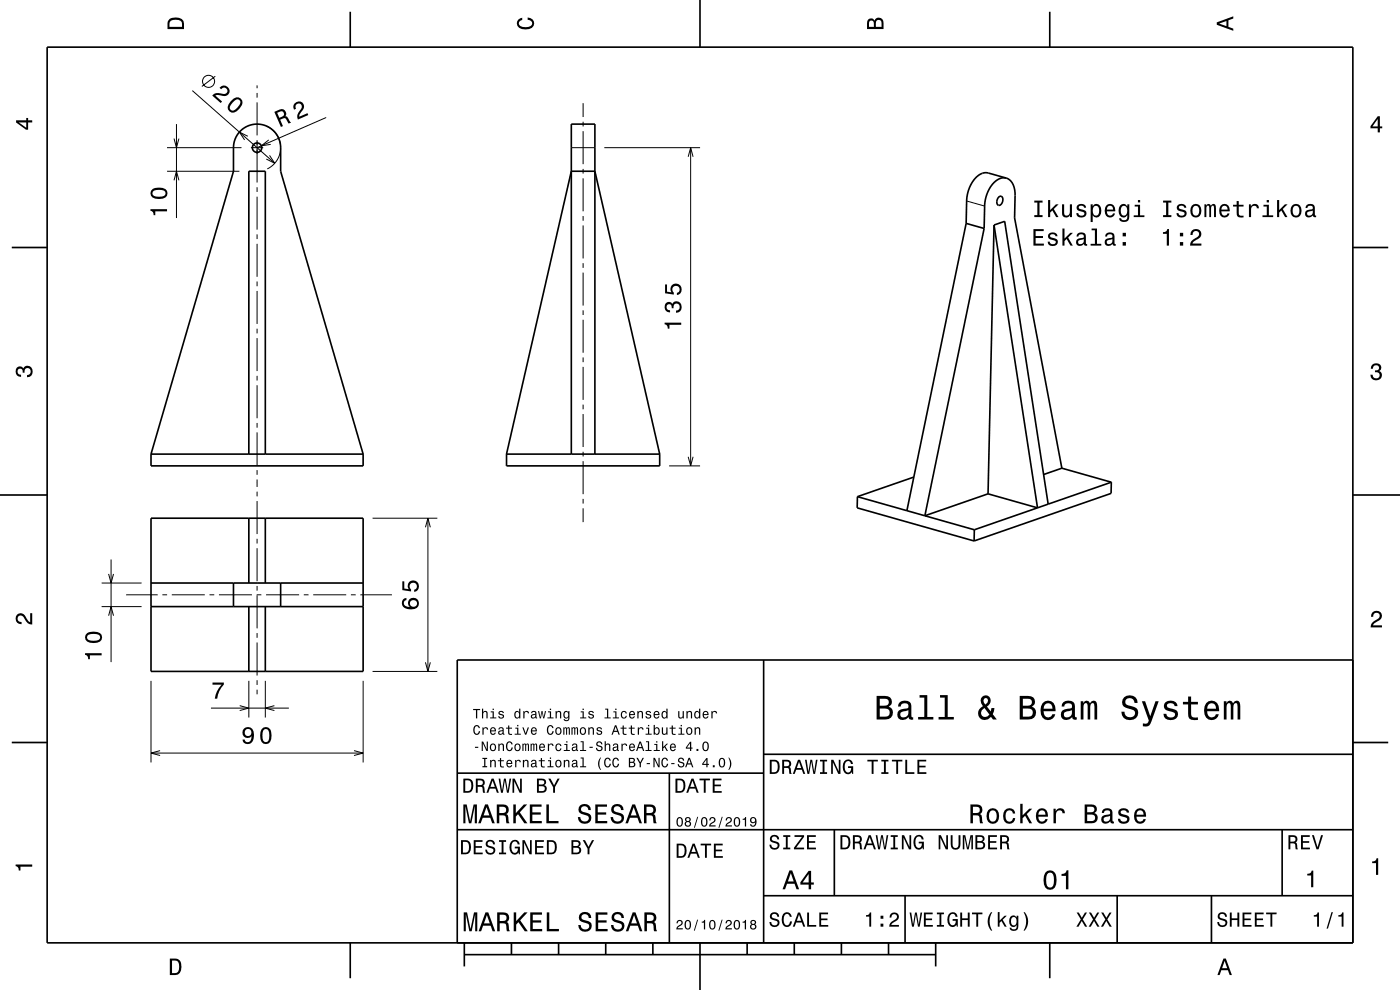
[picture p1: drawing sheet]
<svg xmlns="http://www.w3.org/2000/svg" width="297mm" height="210mm" viewBox="0 0 297 210" stroke-linecap="round" stroke-linejoin="round" font-family="sans-serif">
<g fill="none" stroke="#000" stroke-width=".21">
<path d="M40.8 19.2l17.5 15.4M45.7 16.2l-2.9 2.1M54.5 18.1v.6M54.5 19.7v1M35.4 36.3h15.4M35.4 31.3h15.8M36.9 29.4l.5 1.9 .6-1.9M36.9 38.3l.5-2 .6 2M37.4 26.3v20M52.6 28.9l-1.8-.9 1.1 1.7M53.2 31.3h2.6M54.5 21.7v7"/>
<path d="M54.5 29.7v9M54.5 39.7v1M56.5 26.7a5 5 0 0 1 3 4.5 5 5 0 0 1-2.8 4.6M57 29.7l-1.5 1.2 1.9-.3M57.2 33l1.1 1.6-1.8-.9M69.2 24.9l-14.7 6.4M121.2 31.3h5M123.7 21.9v2.9M123.7 25.8v1M123.7 27.8v7M123.7 35.8v1M123.7 37.8v7"/>
<path d="M128.2 31.3h20.3M146 33.3l.5-2 .5 2M146.5 31.3v67.5M54.5 41.7v7M54.5 49.7v1M54.5 51.7v7M54.5 59.7v1M123.7 45.8v1M123.7 47.8v7M123.7 55.8v1M123.7 57.8v7M205.1 42.6l3.8 1.1"/>
<path d="M54.5 61.7v7M54.5 69.7v1M54.5 71.7v7M54.5 79.7v1M123.7 65.8v1M123.7 67.8v7M123.7 75.8v1M123.7 77.8v7M54.5 81.7v7M54.5 89.7v1M54.5 91.7v7M54.5 99.7v1"/>
<path d="M123.7 85.8v1M123.7 87.8v7M123.7 95.8v1M123.7 97.8v7M142 98.8h6.5M146 96.9l.5 1.9 .5-1.9M23.6 118.7v21.7M54.5 101.7v1.6M54.5 104.3v1M54.5 106.3v7M54.5 114.3v1M54.5 116.3v7"/>
<path d="M79 109.9h13.8M90.3 111.9l.5-2 .5 2M90.8 109.9v32.5M123.7 105.8v1M123.7 107.8v3M21.6 128.7h8.4M21.6 123.7h8.4M23 130.6l.6-1.9 .5 1.9M23 121.7l.6 2 .5-2M26.8 126.2h6.6M34.4 126.2h1M36.4 126.2h7"/>
<path d="M44.4 126.2h1M46.4 126.2h7M54.4 126.2h1M54.5 124.3v1M54.5 126.3v7M54.5 134.3v1M54.5 136.3v7M56.4 126.2h7M64.4 126.2h1M66.4 126.2h7M74.4 126.2h1M76.4 126.2h6.7"/>
<path d="M32 144.4v17.3M32 159.7h45M34 159.2l-2 .5 2 .6M44.7 150.2h16.6M50.9 149.7l1.9 .5-1.9 .5M52.8 144.4v7.8M54.5 144.3v1M54.5 146.3v1M56.3 144.4v7.8M58.2 149.7l-1.9 .5 1.9 .5M75.1 159.2l1.9 .5-1.9 .6M77 144.4v17.3"/>
<path d="M79 142.4h13.8M90.3 140.5l.5 1.9 .5-1.9"/>
<circle cx="44.2" cy="17.3" r="1.28"/>
</g>
<g fill="none" stroke="#000" stroke-width=".35">
<path d="M10 10h277v190h-277zM74.3 2.5v7.5M148.5 0v10M222.7 2.5v7.5M213.5 37.8l-3.8-1.1a3.6 3.6 0 0 0-3.8 2.5l-.5 1.4-.3 1.5-.1 5.3M213.5 37.8a3.8 3.8 0 0 0-3.8 2.7l-.5 1.2-.3 1.4-.1 5.4M213.5 37.8a3.4 3.4 0 0 1 1.8 3.7l-.1 4.7 10.1 53.1M2.5 52.5h7.5M205 47.4l3.8 1.1M205 47.4l-12.6 60.9M208.8 48.5l-12.6 60.9 13.4-4.6M210.9 47.7l2.2-.7 9.3 59.9"/>
<path d="M210.9 47.7l9.2 60-10.5-2.9M210.9 47.7l-1.3 57.1M211.9 41.8a.52 .52 0 0 1 .7-.1 .52 .52 0 0 1 .2 .7 .98 .98 0 0 1-1.1 1.1 1.24 1.24 0 0 1 .2-1.7zM287 52.5h7.5M32 96.3l17.5-60v-5a5 5 0 0 1 5-5 5 5 0 0 1 5 5v5l17.5 60M32 96.3h45M32 96.3v2.5h45v-2.5M52.8 96.3v-60h3.5v60M107.5 96.3h32.5M107.5 96.3l13.7-60h5l13.8 60M107.5 96.3v2.5h32.5v-2.5M121.2 96.3v-70h5v70"/>
<path d="M225.3 99.3l-3.9 1.4M225.3 99.3l10.5 3M0 105h10M32 109.9h45v32.5h-45zM52.8 109.9v13.8M56.3 109.9v13.8M181.9 105.4l24.8 7M181.9 105.4l-.1 2.3 24.8 7.1M193.9 101.2l-12 4.2M206.7 112.4l-.1 2.4M235.8 102.3l-29.1 10.1M235.8 102.3l-.1 2.4-29.1 10.1"/>
<path d="M287 105h10M32 123.7h45M32 128.7h45M49.5 123.7v5M52.8 128.7v13.7M56.3 128.7v13.7M59.5 123.7v5M162 140v60M287 140h-190v60M2.5 157.5h7.5M287 157.5h7.5M97 176h190"/>
<path d="M97 164h65M142 164v36M162 160h125M177 176v14M272 176v14M162 190h125M192 190v10M237 190v10M257 190v10M74.3 200v7.5M98.5 202.5h100M98.5 200v5"/>
<path d="M108.5 200v2.5M118.5 200v2.5M128.5 200v2.5M138.5 200v2.5M148.5 200v10M158.5 200v2.5M168.5 200v2.5M178.5 200v2.5M188.5 200v2.5M198.5 200v5M222.7 200v7.5"/>
<circle cx="54.5" cy="31.3" r="1"/>
</g>
<g fill="#000">
<path d="M36 4a2.18 2.18 0 0 0-.5 2.2h3.5v-1.2a1.43 1.43 0 0 0-1.7-1.3zM36.3 4.4a2.15 2.15 0 0 1 2.2 .3l.1 1h-2.6v-1z" fill-rule="evenodd"/>
<path d="M109.9 4.2l.9-.4v.4a.7 .7 0 0 0-.7 .5 .7 .7 0 0 0 .3 .8 1.7 1.7 0 0 0 2.5-.5 .9 .9 0 0 0-1-.8v-.5a1.24 1.24 0 0 1 1.4 1.1 1.24 1.24 0 0 1-1 1.4 2.22 2.22 0 0 1-2.5-.7l-.2-.5z" fill-rule="evenodd"/>
<path d="M184.2 4.2l-.3 .7v1.3h3.5v-1.3a.98 .98 0 0 0-.7-1.1 .98 .98 0 0 0-1.2 .6 .84 .84 0 0 0-1.3-.2zM184.5 4.5a.54 .54 0 0 1 .6-.1 .54 .54 0 0 1 .3 .6v.7h-1zM185.9 4.4a.62 .62 0 0 1 .8-.1 .62 .62 0 0 1 .3 .6v.8h-1.2z" fill-rule="evenodd"/>
<path d="M258.1 4.7v.6l3.5 1.2v-.4l-1-.4v-1.4l1-.4v-.4zM258.6 5l1.6-.5v1z" fill-rule="evenodd"/>
<path d="M3.4 25.5v.5l2.1 1.5h.5v-1.5h.8v-.5h-.8v-.5h-.4v.5zM4 26h1.6v1.1z" fill-rule="evenodd"/>
<path d="M46.6 18.6l.3 .3a.7 .7 0 0 1 1-.3 .7 .7 0 0 1 .3 1 .7 .7 0 0 1-1 .3 1.8 1.8 0 0 0-2.2 .4l1.8 1.6 .3-.4-1.4-1.2a2.2 2.2 0 0 1 1.9 .1 1.15 1.15 0 0 0 1-1.7 1.15 1.15 0 0 0-2-.1zM49 21.5a1.42 1.42 0 0 0-.3 2.1 1.42 1.42 0 0 0 2.1-.5 1.52 1.52 0 0 0 .3-2.2 1.43 1.43 0 0 0-2.1 .6zM49.3 21.8l.8-.7a.63 .63 0 0 1 .7 .1 .63 .63 0 0 1 .2 .7 2.73 2.73 0 0 1-1.7 1.6l-.5-.5v-.3z" fill-rule="evenodd"/>
<path d="M58.2 23.7l1.4 3.2 .4-.2-.6-1.3a.85 .85 0 0 1 1.4 0l.5 .8 .4-.2-.8-1.2-.4-.1a.97 .97 0 0 0 0-1.2 .97 .97 0 0 0-1.2-.2zM58.8 23.9a1.08 1.08 0 0 1 1.2-.2 .6 .6 0 0 1 .3 .6 .6 .6 0 0 1-.5 .5l-.5 .2z" fill-rule="evenodd"/>
<path d="M62.5 21.9a1.16 1.16 0 0 1 1.8 .1 1.16 1.16 0 0 1-.4 1.7l-.3 .5-.1 .6 1.7-.8 .2 .4-2.2 1a1.81 1.81 0 0 1 .6-2.2 .71 .71 0 0 0 .1-1 .71 .71 0 0 0-1-.1 .71 .71 0 0 0-.1 1l-.4 .2a1.15 1.15 0 0 1 .1-1.4z" fill-rule="evenodd"/>
<path d="M292.3 24.7l-1.6 2.1v.4h1.6v.9h.4v-.9h.5v-.4h-.5v-2.1zM292.3 25.2v1.6h-1.1z" fill-rule="evenodd"/>
<path d="M31.9 44.4v.3a.77 .77 0 0 1 .7 .9h.3v-.8h2.5v-.4zM32.4 40.1a1.13 1.13 0 0 0-.4 1.2 1.13 1.13 0 0 0 .9 .8 2.28 2.28 0 0 0 2.5-.6 1.14 1.14 0 0 0-.9-1.6 2.85 2.85 0 0 0-2.1 .2zM32.4 40.7a2.37 2.37 0 0 1 2.6 0v.6a2.38 2.38 0 0 1-2.6 0z" fill-rule="evenodd"/>
<path d="M219.2 48.6v3.5h2.3v-.4h-1.8v-1.2h1.6v-.4h-1.6v-1.1h1.7v-.4zM222.6 49.5a.75 .75 0 0 0-.2 .9 .75 .75 0 0 0 .7 .5l.9 .3a.63 .63 0 0 1-.7 .6 .63 .63 0 0 1-.6-.5h-.4a1.07 1.07 0 0 0 1.2 .9 1.07 1.07 0 0 0 .9-1.2l-.4-.4-1.1-.3a.53 .53 0 0 1 .4-.7 .53 .53 0 0 1 .6 .5h.4a1.03 1.03 0 0 0-.7-.8 1.03 1.03 0 0 0-1 .2zM225.4 48.5v3.6h.4v-1l.5-.4 .8 1.4h.5l-1-1.7 1-1h-.5l-1.3 1.2v-2.1zM228.6 49.5l-.2 .7h.4a.55 .55 0 0 1 .7-.5 .55 .55 0 0 1 .3 .7l-.2 .1a1.14 1.14 0 0 0-1.3 .9 .73 .73 0 0 0 .8 .8l.4-.1 .5-.4 .1 .4h.5v-.3l-.2-.1v-1.6a1.02 1.02 0 0 0-1.8-.6zM228.8 51l1.1-.3a.77 .77 0 0 1-.2 .9 .77 .77 0 0 1-.9 .1zM231.6 48.5v.4h.7v2.8h-.9v.4h2.2v-.4h-.9v-3.2zM234.7 49.5l-.2 .7h.4a.55 .55 0 0 1 .6-.5 .55 .55 0 0 1 .4 .7l-.2 .1a1.14 1.14 0 0 0-1.4 .9 .73 .73 0 0 0 .9 .8l.4-.1 .4-.4 .1 .4h.6v-.3l-.2-.1-.1-1.6a1.02 1.02 0 0 0-.6-.8 1.02 1.02 0 0 0-1.1 .2zM234.9 51l1.1-.3a.77 .77 0 0 1-.2 .9 .77 .77 0 0 1-.9 .1zM238.2 51.3v.8h.7v-.8zM238.2 49.4v.7h.7v-.7z" fill-rule="evenodd"/>
<path d="M219.4 42.6v.4h.7v2.6h-.7v.5h1.8v-.5h-.7v-2.6h.7v-.4zM222.3 42.4v3.7h.5v-1l.5-.4 .7 1.4h.6l-1-1.8 1-1h-.6l-1.2 1.3v-2.2zM225.3 43.3v1.8a.89 .89 0 0 0 .6 1 .89 .89 0 0 0 1.1-.5v.5h.4v-2.8h-.4v1.6a.65 .65 0 0 1-.4 .8 .65 .65 0 0 1-.8-.3l-.1-2.1zM228.6 43.5a.75 .75 0 0 0-.2 .8 .75 .75 0 0 0 .7 .5l.9 .4a.63 .63 0 0 1-.6 .6 .63 .63 0 0 1-.6-.6h-.5a1.07 1.07 0 0 0 1.2 .9 1.07 1.07 0 0 0 .9-1.2l-.4-.3-1.1-.3a.54 .54 0 0 1 .5-.7 .54 .54 0 0 1 .6 .5h.4a1.03 1.03 0 0 0-.7-.9 1.03 1.03 0 0 0-1.1 .3zM231.4 43.3v3.8h.4v-1.5a.93 .93 0 0 0 1 .5 .93 .93 0 0 0 .8-.8 1.51 1.51 0 0 0-1-2.1l-.5 .2-.3 .4v-.5zM232 43.9a.63 .63 0 0 1 .7-.2 .63 .63 0 0 1 .4 .5 1.13 1.13 0 0 1-.6 1.5 1.18 1.18 0 0 1-.5-1.8zM234.7 43.6a1.54 1.54 0 0 0 .8 2.5 1.06 1.06 0 0 0 1-.8h-.4l-.2 .3-.4 .1a.75 .75 0 0 1-.7-.9h1.8a1.17 1.17 0 0 0-.5-1.3 1.17 1.17 0 0 0-1.4 .1zM235 43.8a.66 .66 0 0 1 .8-.1 .66 .66 0 0 1 .3 .8h-1.3zM237.6 43.6a1.57 1.57 0 0 0 .8 2.5l.4-.1 .4-.4a.73 .73 0 0 1-.4 1 .73 .73 0 0 1-1-.3h-.4a1.1 1.1 0 0 0 1.3 .8 1.1 1.1 0 0 0 .9-1.2v-2.6h-.4v.5l-.4-.4a.89 .89 0 0 0-1.2 .2zM237.9 43.9a.63 .63 0 0 1 .7-.2 .63 .63 0 0 1 .5 .5 1.11 1.11 0 0 1-.7 1.5 1.19 1.19 0 0 1-.5-1.8zM240.7 43.4v.4h.7v1.9h-.9v.4h2.3v-.4h-.9v-2.3zM241.4 42.4v.5h.5v-.5zM246.7 42.6v.4h.7v2.6h-.7v.5h1.8v-.5h-.6v-2.6h.6v-.4zM249.9 43.5a.75 .75 0 0 0-.2 .8 .75 .75 0 0 0 .7 .5l.9 .4a.63 .63 0 0 1-.6 .6 .63 .63 0 0 1-.7-.6h-.4a1.07 1.07 0 0 0 1.2 .9 1.07 1.07 0 0 0 .9-1.2l-.4-.3-1.1-.3a.54 .54 0 0 1 .4-.7 .54 .54 0 0 1 .6 .5h.5a1.03 1.03 0 0 0-.7-.9 1.03 1.03 0 0 0-1.1 .3zM252.8 43.6a1.53 1.53 0 0 0 .9 2.5 1.48 1.48 0 0 0 1.2-1.4 1.48 1.48 0 0 0-1.2-1.5l-.5 .1zM253.2 43.9a.67 .67 0 0 1 .7-.2 .67 .67 0 0 1 .5 .5 1.11 1.11 0 0 1-.7 1.6 1.17 1.17 0 0 1-.5-1.9zM255.5 43.3v2.8h.4v-1.9l.2-.5h.3l.1 .2v2.2h.4v-2.1l.4-.4 .2 .2v.4v1.9h.5v-1.9a.7 .7 0 0 0-.6-1l-.5 .4-.2-.2-.3-.2-.5 .4v-.3zM258.9 43.6a1.54 1.54 0 0 0 .8 2.5 1.06 1.06 0 0 0 1.1-.8h-.4l-.2 .3-.4 .1a.76 .76 0 0 1-.7-.9h1.8a1.17 1.17 0 0 0-.5-1.3 1.17 1.17 0 0 0-1.5 .1zM259.3 43.8a.66 .66 0 0 1 .8-.1 .66 .66 0 0 1 .3 .8h-1.3zM262.4 42.6v.8h-.8v.4h.8v1.8a1.05 1.05 0 0 0 1.4 .5v-.4a.68 .68 0 0 1-1-.3v-1.6h1v-.4h-1v-.8zM265 43.3v2.8h.4v-1.6a.66 .66 0 0 1 .4-.8 .66 .66 0 0 1 .8 .3v.2h.5a.89 .89 0 0 0-.7-.9 .89 .89 0 0 0-1 .5v-.5zM268 43.4v.4h.7v1.9h-.9v.4h2.3v-.4h-.9v-2.3zM268.7 42.4v.5h.5v-.5zM270.9 42.4v3.7h.5v-1l.4-.4 .8 1.4h.5l-1-1.8 1.1-1h-.6l-1.2 1.3v-2.2zM274.1 43.6a1.53 1.53 0 0 0 .8 2.5 1.48 1.48 0 0 0 1.2-1.4 1.48 1.48 0 0 0-1.2-1.5l-.5 .1zM274.4 43.9a.67 .67 0 0 1 .7-.2 .67 .67 0 0 1 .5 .5 1.11 1.11 0 0 1-.7 1.6 1.17 1.17 0 0 1-.5-1.9zM277.2 43.5l-.2 .6h.4a.55 .55 0 0 1 .6-.5 .55 .55 0 0 1 .4 .8h-.2a1 1 0 0 0-1 .2 1 1 0 0 0-.3 1.1 .94 .94 0 0 0 1.6 0l.1 .3 .6 .1v-.4h-.2l-.1-1.6a1.02 1.02 0 0 0-1.7-.6zM277.4 45l1.1-.3a.77 .77 0 0 1-.2 .8 .77 .77 0 0 1-.9 .1l-.1-.3z" fill-rule="evenodd"/>
<path d="M246.7 49.2v.4h.8v2.5h.5v-3.5h-.4a.77 .77 0 0 1-.9 .6zM250.3 51.3v.8h.7v-.8zM250.3 49.4v.7h.7v-.7zM252.9 48.9l-.4 .9h.5a.7 .7 0 0 1 .5-.8 .7 .7 0 0 1 .9 .5 .7 .7 0 0 1-.5 .9 1.8 1.8 0 0 0-1.4 1.7h2.4v-.4h-1.9a2.23 2.23 0 0 1 1.4-1.2 1.13 1.13 0 0 0 .1-1.7 1.13 1.13 0 0 0-1.6 .1z" fill-rule="evenodd"/>
<path d="M141 68.4v.4a.77 .77 0 0 1 .7 .9h.3v-.8h2.5v-.5zM141.2 64.3a1.17 1.17 0 0 0-.1 1.3 1.17 1.17 0 0 0 1 .7v-.5a.62 .62 0 0 1-.7-.3 .62 .62 0 0 1 .3-.8 .62 .62 0 0 1 .8 .2v.5h.4a.72 .72 0 0 1 .4-1 .72 .72 0 0 1 1 .5 .72 .72 0 0 1-.6 .9l-.3 .1v.4a1.18 1.18 0 0 0 1.2-1.5 1.18 1.18 0 0 0-1.8-.6l-.2 .3a.86 .86 0 0 0-1.4-.2zM141.1 60.3v1.9l1.8 .3v-.4a.79 .79 0 0 1-.1-1.2 .79 .79 0 0 1 1.1 0 .79 .79 0 0 1-.1 1.1l-.2 .1v.5a1.21 1.21 0 0 0 1.1-1.5 1.21 1.21 0 0 0-1.7-.8 1.21 1.21 0 0 0-.6 1.7l-.9-.1v-1.6z" fill-rule="evenodd"/>
<path d="M291.1 77.4a1.08 1.08 0 0 1 1.4-.2 1.08 1.08 0 0 1 .4 1.2l-.3 .3a1.06 1.06 0 0 1 .5 1.3 1.06 1.06 0 0 1-1.2 .7 1.1 1.1 0 0 1-1.2-1.2h.5a.71 .71 0 0 0 1 .8 .71 .71 0 0 0 .1-1.3h-.6v-.4a.61 .61 0 0 0 .8-.3 .61 .61 0 0 0-.2-.8 .61 .61 0 0 0-.9 .2l-.1 .5h-.5z" fill-rule="evenodd"/>
<path d="M3.6 78a.86 .86 0 0 1 1.4 .2 1.06 1.06 0 0 1 1.2-.6 1.06 1.06 0 0 1 .7 1.2 1.1 1.1 0 0 1-1.2 1.2v-.4a.71 .71 0 0 0 .8-1 .71 .71 0 0 0-1.3-.1v.6h-.4a.61 .61 0 0 0-.3-.8 .61 .61 0 0 0-.8 .2 .61 .61 0 0 0 .2 .8l.6 .2v.4a1.15 1.15 0 0 1-1.2-.6 1.15 1.15 0 0 1 .3-1.3z" fill-rule="evenodd"/>
<path d="M3.6 130.4a1.22 1.22 0 0 1 2 .7l.4 .6 .4 .3v-1.9h.4v2.4a1.8 1.8 0 0 1-1.7-1.4 .71 .71 0 0 0-.9-.5 .71 .71 0 0 0-.5 .8 .71 .71 0 0 0 .9 .5v.5a1.18 1.18 0 0 1-1.2-.7 1.18 1.18 0 0 1 .2-1.3z" fill-rule="evenodd"/>
<path d="M18 138.6v.3a.77 .77 0 0 1 .7 .9h.4v-.8h2.5v-.4zM18.5 134.3a1.13 1.13 0 0 0-.4 1.2 1.13 1.13 0 0 0 1 .8 2.28 2.28 0 0 0 2.5-.6 1.14 1.14 0 0 0-1-1.6 2.86 2.86 0 0 0-2.1 .2zM18.5 134.9a2.38 2.38 0 0 1 2.7 0v.6a2.37 2.37 0 0 1-2.7 0z" fill-rule="evenodd"/>
<path d="M85.5 127.2a1.33 1.33 0 0 0-.1 1.4 1.33 1.33 0 0 0 1.4 .6 1.63 1.63 0 0 0 2.1-1.2 1.15 1.15 0 0 0-1.6-1.1 1.15 1.15 0 0 0-.4 1.9 1.03 1.03 0 0 1-1.2-.9 .58 .58 0 0 1 .5-.6v-.5zM87 128a.75 .75 0 0 1 1.5 0 .75 .75 0 0 1-1.5 0zM85.4 123.3v1.9l1.8 .3v-.4a.79 .79 0 0 1-.2-1.2 .79 .79 0 0 1 1.2-.1 .79 .79 0 0 1-.1 1.2l-.2 .1v.5a1.21 1.21 0 0 0 1-1.5 1.21 1.21 0 0 0-1.6-.9 1.21 1.21 0 0 0-.6 1.8l-.9-.2v-1.5z" fill-rule="evenodd"/>
<path d="M291.2 129.9a1.18 1.18 0 0 1 1.9 .3 1.18 1.18 0 0 1-1 1.7l-.5 .3-.3 .5h1.9v.4h-2.4a1.8 1.8 0 0 1 1.4-1.8 .71 .71 0 0 0 .5-.8 .71 .71 0 0 0-.9-.5 .71 .71 0 0 0-.5 .8h-.4z" fill-rule="evenodd"/>
<path d="M45.1 144.8h2.4v.4a5.3 5.3 0 0 0-1.4 3h-.5a5.2 5.2 0 0 1 1.4-3h-1.9z" fill-rule="evenodd"/>
<path d="M51.7 154.6a1.15 1.15 0 0 0 0 1.6 1.15 1.15 0 0 0 1.7 0 1.03 1.03 0 0 1-.9 1.2 .56 .56 0 0 1-.6-.5h-.4a1.18 1.18 0 0 0 1.2 .9 1.18 1.18 0 0 0 1.1-1.1 1.77 1.77 0 0 0-1.2-2.5zM51.9 155.4a.75 .75 0 0 1 1.5 0 .75 .75 0 0 1-1.5 0zM55.5 154.7a2.68 2.68 0 0 0 .4 3 1.14 1.14 0 0 0 1.6-.9 2.31 2.31 0 0 0-.6-2.5l-.5-.1-.5 .1zM56.1 154.7h.6a2.38 2.38 0 0 1 0 2.6h-.6a2.38 2.38 0 0 1 0-2.6z" fill-rule="evenodd"/>
<path d="M100.8 158.4v.2h.7v-.2zM102.2 157.3v2h.2v-1.6l.8 1.6h.3v-2h-.2v1.6l-.8-1.6zM104.1 157.9a.83 .83 0 0 0-.1 1 .83 .83 0 0 0 .9 .4 .79 .79 0 0 0 .3-1.1 .79 .79 0 0 0-1.1-.3zM104.3 158.1l.1-.1a.56 .56 0 0 1 .6 .5 .56 .56 0 0 1-.6 .6l-.2-.3zM105.7 157.8v1.5h.3v-1.1l.4-.3 .3 .3v1.1h.2v-1a.51 .51 0 0 0-.3-.6 .51 .51 0 0 0-.6 .3v-.2zM107.5 157.5a1.16 1.16 0 0 0 .6 1.9 .76 .76 0 0 0 .7-.8h-.3v.2a.38 .38 0 0 1-.4 .3 .38 .38 0 0 1-.4-.2l-.1-.6a.65 .65 0 0 1 .5-.8l.2 .1 .2 .3h.3a.68 .68 0 0 0-.5-.6 .68 .68 0 0 0-.8 .2zM109.3 157.9a.83 .83 0 0 0-.1 1 .83 .83 0 0 0 .9 .4 .79 .79 0 0 0 .3-1.1 .79 .79 0 0 0-1.1-.3zM109.5 158.1l.1-.1a.56 .56 0 0 1 .6 .5 .56 .56 0 0 1-.6 .6l-.2-.3zM110.8 157.8v1.5h.3v-1.2l.2-.2 .1 .2v1.2h.2v-1.2l.2-.2 .2 .3v1.1h.2v-1.3l-.1-.3-.4 .1-.1 .1-.3-.2-.3 .2v-.1zM112.6 157.8v1.5h.2v-1.2l.2-.2 .1 .2v1.2h.3v-1.2l.2-.2 .1 .3v1.1h.3l-.1-1.5-.2-.1-.4 .2-.2-.2-.3 .2v-.1zM114.5 157.9a.83 .83 0 0 0-.1 1 .83 .83 0 0 0 .8 .4l.4-.4-.8 .2-.2-.5h1v-.1a.64 .64 0 0 0-.3-.7 .64 .64 0 0 0-.8 .1zM114.7 158h.5l.2 .4h-.8zM116.2 157.8v1.5h.3l.1-1.2 .4-.2 .2 .3h.2a.51 .51 0 0 0-.4-.5 .51 .51 0 0 0-.5 .3v-.2zM118 157.9a.83 .83 0 0 0-.1 1 .83 .83 0 0 0 .8 .4l.4-.6h-.2l-.3 .4a.58 .58 0 0 1-.5-.6 .58 .58 0 0 1 .5-.6l.2 .4h.3a.62 .62 0 0 0-.4-.6 .62 .62 0 0 0-.7 .2zM119.7 157.8v.2h.4v1.1h-.5v.2h1.3v-.2h-.5v-1.3zM120.1 157.2v.3h.3v-.3zM121.5 157.8l-.2 .4h.3a.31 .31 0 0 1 .4-.3 .31 .31 0 0 1 .2 .4 .61 .61 0 0 0-.7 .2 .61 .61 0 0 0-.1 .7 .61 .61 0 0 0 .9-.1v.2h.3l-.1-.3v-.8a.58 .58 0 0 0-1-.4zM121.6 158.7l.6-.2v.3a.34 .34 0 0 1-.3 .3 .34 .34 0 0 1-.4-.3zM123.2 157.2v.2h.4v1.7h-.6v.2h1.3v-.2h-.5v-1.9zM125 158.4v.2h.7v-.2z" fill-rule="evenodd"/>
<path d="M100.4 150.4v.2h.6v1.8h.2v-1.8h.6v-.2zM102.2 150.3v2.1h.3v-1.1l.4-.3 .3 .2v1.2h.2v-1a.5 .5 0 0 0-.3-.6 .5 .5 0 0 0-.6 .3v-.8zM104.1 150.9v.2h.4v1.1h-.5v.2h1.3v-.2h-.5v-1.3zM104.5 150.3v.3h.3v-.3zM105.9 150.9l-.2 .3 .1 .3 .8 .3a.35 .35 0 0 1-.3 .5 .35 .35 0 0 1-.4-.4h-.2a.59 .59 0 0 0 .7 .6 .59 .59 0 0 0 .4-.9l-.8-.2a.31 .31 0 0 1 .3-.4 .31 .31 0 0 1 .3 .3l.3-.1a.62 .62 0 0 0-1-.3zM109.3 151a.85 .85 0 0 0-.2 .9 .85 .85 0 0 0 .7 .5l.3-.3v.3h.3v-2.1h-.3v.8l-.4-.3zM109.5 151.2l.1-.1a.56 .56 0 0 1 .5 .5 .56 .56 0 0 1-.5 .6l-.2-.3zM111 150.8v1.6h.3l.1-1.3 .4-.1 .2 .3h.2a.51 .51 0 0 0-.4-.5 .51 .51 0 0 0-.6 .3v-.3zM112.8 150.9l-.1 .4h.2a.31 .31 0 0 1 .4-.3 .31 .31 0 0 1 .2 .4 .61 .61 0 0 0-.7 .2 .61 .61 0 0 0-.1 .7 .61 .61 0 0 0 .9-.1v.2h.4l-.2-.2v-.9a.58 .58 0 0 0-1-.4zM112.9 151.8l.6-.2v.2a.34 .34 0 0 1-.3 .4 .34 .34 0 0 1-.3-.3zM114.1 150.8l.4 1.6h.3l.2-1.3 .2 1.3h.3l.3-1.6h-.2l-.3 1.4-.2-1.4h-.2l-.3 1.4-.2-1.4zM116.3 150.9v.2h.3v1.1h-.5v.2h1.3v-.2h-.5v-1.3zM116.6 150.3v.3h.3v-.3zM117.9 150.8v1.6h.2v-1.1l.4-.3 .3 .2v1.2h.3v-1a.51 .51 0 0 0-.4-.6 .51 .51 0 0 0-.6 .3v-.3zM119.7 151a.85 .85 0 0 0-.2 .9 .85 .85 0 0 0 .7 .5l.4-.2a.42 .42 0 0 1-.2 .5 .42 .42 0 0 1-.6-.2h-.2a.63 .63 0 0 0 .7 .5 .63 .63 0 0 0 .5-.7v-1.5h-.2v.3l-.5-.3zM119.9 151.2l.1-.1a.56 .56 0 0 1 .6 .5 .56 .56 0 0 1-.6 .6l-.2-.3zM123.2 150.9v.2h.4v1.1h-.5v.2h1.3v-.2h-.6v-1.3zM123.6 150.3v.3h.2v-.3zM125 150.9l-.2 .3 .1 .3 .8 .3a.35 .35 0 0 1-.3 .5 .35 .35 0 0 1-.4-.4h-.2a.59 .59 0 0 0 .7 .6 .59 .59 0 0 0 .4-.9l-.8-.2a.31 .31 0 0 1 .3-.4 .31 .31 0 0 1 .3 .3l.3-.1a.62 .62 0 0 0-1-.3zM128.4 150.3v.2h.4v1.7h-.5v.2h1.2v-.2h-.5v-1.9zM130.1 150.9v.2h.4v1.1h-.5v.2h1.3v-.2h-.5v-1.3zM130.5 150.3v.3h.3v-.3zM131.9 151a.83 .83 0 0 0-.2 1 .83 .83 0 0 0 .9 .4l.4-.6h-.3l-.2 .4a.58 .58 0 0 1-.6-.6 .58 .58 0 0 1 .6-.6l.2 .4h.3a.62 .62 0 0 0-.5-.6 .62 .62 0 0 0-.6 .2zM133.6 151a.83 .83 0 0 0-.1 .9 .83 .83 0 0 0 .8 .5l.4-.5-.8 .3-.2-.5h1v-.1a.64 .64 0 0 0-.3-.7 .64 .64 0 0 0-.8 .1zM133.8 151.1l.4-.1 .3 .5h-.8zM135.2 150.8v1.6h.3v-1.1l.4-.3 .2 .2 .1 1.2h.2v-1a.51 .51 0 0 0-.3-.6 .51 .51 0 0 0-.6 .3v-.3zM137.1 150.9l-.1 .3 .1 .3 .8 .3a.35 .35 0 0 1-.3 .5 .35 .35 0 0 1-.4-.4h-.3a.59 .59 0 0 0 .8 .6 .59 .59 0 0 0 .3-.9l-.7-.2a.31 .31 0 0 1 .2-.4 .31 .31 0 0 1 .4 .3l.2-.1a.62 .62 0 0 0-1-.3zM138.8 151a.83 .83 0 0 0-.1 .9 .83 .83 0 0 0 .8 .5l.4-.5-.8 .3-.2-.5h1v-.1a.64 .64 0 0 0-.3-.7 .64 .64 0 0 0-.8 .1zM139 151.1l.4-.1 .3 .5h-.8zM140.5 151a.85 .85 0 0 0-.2 .9 .85 .85 0 0 0 .8 .5l.3-.3v.3h.2v-2.1h-.2v.8l-.5-.3zM140.7 151.2l.1-.1a.56 .56 0 0 1 .6 .5 .56 .56 0 0 1-.6 .6l-.2-.3z" fill-rule="evenodd"/>
<path d="M100.6 154.1a1.16 1.16 0 0 0 .5 1.8 .76 .76 0 0 0 .8-.8h-.3l-.1 .2a.38 .38 0 0 1-.3 .3 .38 .38 0 0 1-.4-.1l-.1-.7a.65 .65 0 0 1 .4-.8l.4 .4h.3a.68 .68 0 0 0-.5-.6 .68 .68 0 0 0-.7 .3zM102.3 154.3v1.5h.3l.1-1.2 .4-.1 .2 .3h.3a.51 .51 0 0 0-.4-.5 .51 .51 0 0 0-.6 .3v-.3zM104.1 154.5a.83 .83 0 0 0-.1 .9 .83 .83 0 0 0 .8 .5l.4-.5-.8 .2-.2-.5h1v-.1a.64 .64 0 0 0-.3-.7 .64 .64 0 0 0-.8 .2zM104.3 154.6l.4-.1 .3 .4h-.8zM105.9 154.4l-.2 .3h.3a.32 .32 0 0 1 .3-.3 .32 .32 0 0 1 .3 .5 .61 .61 0 0 0-.8 .1 .61 .61 0 0 0 0 .8 .6 .6 0 0 0 .8-.2l.1 .2 .3 .1-.1-.3v-.9a.58 .58 0 0 0-.4-.5 .58 .58 0 0 0-.6 .2zM106 155.2l.6-.1v.2a.34 .34 0 0 1-.3 .4 .34 .34 0 0 1-.4-.4zM107.8 153.9v.5h-.4v.2h.4v1a.6 .6 0 0 0 .8 .3v-.2l-.5-.1-.1-.3v-.7h.6v-.2h-.6v-.5zM109.3 154.4v.2h.4v1h-.5v.2h1.3v-.2h-.5v-1.2zM109.7 153.8v.3h.3v-.3zM110.8 154.3l.6 1.5h.3l.5-1.5h-.2l-.5 1.2-.4-1.2zM112.8 154.5a.83 .83 0 0 0-.2 .9 .83 .83 0 0 0 .9 .5l.4-.5h-.3a.39 .39 0 0 1-.5 .2 .39 .39 0 0 1-.2-.5h1v-.1a.64 .64 0 0 0-.3-.7 .64 .64 0 0 0-.8 .2zM113 154.6l.4-.1 .2 .4h-.7zM116.2 154.1a1.16 1.16 0 0 0 .5 1.8 .76 .76 0 0 0 .8-.8h-.3l-.1 .2a.38 .38 0 0 1-.3 .3 .38 .38 0 0 1-.4-.1l-.1-.7a.65 .65 0 0 1 .4-.8l.5 .4h.2a.68 .68 0 0 0-.4-.6 .68 .68 0 0 0-.8 .3zM118 154.5a.83 .83 0 0 0-.2 .9 .83 .83 0 0 0 .9 .4 .79 .79 0 0 0 .4-1.1 .79 .79 0 0 0-1.1-.2zM118.2 154.6l.1-.1a.56 .56 0 0 1 .6 .6 .56 .56 0 0 1-.6 .5l-.2-.3zM119.5 154.3v1.5h.2v-1.1l.2-.3 .2 .2v1.2h.2v-1.1l.2-.3 .2 .4v1h.2v-1.2l-.2-.3-.4 .2-.3-.3-.3 .3v-.2zM121.2 154.3v1.5h.3v-1.1l.2-.3 .1 .2v1.2h.2l.1-1.1 .2-.3 .1 .4v1h.2v-1.2l-.1-.3-.5 .2-.3-.3-.2 .3v-.2zM123.2 154.5a.83 .83 0 0 0-.2 .9 .83 .83 0 0 0 .9 .4 .79 .79 0 0 0 .4-1.1 .79 .79 0 0 0-1.1-.2zM123.4 154.6l.1-.1a.56 .56 0 0 1 .6 .6 .56 .56 0 0 1-.6 .5l-.2-.3zM124.8 154.3v1.5h.3v-1.1l.4-.2 .2 .2v1.1h.3v-1a.51 .51 0 0 0-.4-.5 .51 .51 0 0 0-.6 .2v-.2zM126.7 154.4l-.1 .3 .1 .3 .7 .3a.35 .35 0 0 1-.2 .4 .35 .35 0 0 1-.4-.3h-.3a.59 .59 0 0 0 .8 .5 .59 .59 0 0 0 .3-.8l-.7-.3a.31 .31 0 0 1 .2-.4 .31 .31 0 0 1 .4 .3h.2a.62 .62 0 0 0-1-.3z" fill-rule="evenodd"/>
<path d="M126.7 157.4a.62 .62 0 0 0-.1 .8 .62 .62 0 0 0 .7 .2 .37 .37 0 0 1 .2 .6 .37 .37 0 0 1-.5 .1l-.3-.5h-.3a.69 .69 0 0 0 .9 .8 .69 .69 0 0 0 .4-1.1l-.7-.2a.36 .36 0 0 1-.1-.6 .36 .36 0 0 1 .6 .2v.2h.3a.68 .68 0 0 0-.4-.6 .68 .68 0 0 0-.7 .1zM128.3 157.2v2.1h.2l.1-1.1 .3-.3 .3 .3v1.1h.3v-1a.5 .5 0 0 0-.4-.6 .5 .5 0 0 0-.6 .3v-.8zM130.2 157.8l-.2 .4h.2a.31 .31 0 0 1 .4-.3 .31 .31 0 0 1 .2 .4 .61 .61 0 0 0-.7 .2 .61 .61 0 0 0 0 .7 .61 .61 0 0 0 .8-.1l.1 .2h.3l-.1-.2-.1-.9a.58 .58 0 0 0-.9-.4zM130.3 158.7l.6-.2v.3a.34 .34 0 0 1-.3 .3 .34 .34 0 0 1-.4-.3zM131.8 157.8v1.5h.3l.1-1.2 .4-.2 .2 .3h.2a.51 .51 0 0 0-.3-.5 .51 .51 0 0 0-.6 .3v-.2zM133.6 157.9a.83 .83 0 0 0-.1 1 .83 .83 0 0 0 .8 .4l.4-.4-.8 .2-.2-.5h1v-.1a.64 .64 0 0 0-.3-.7 .64 .64 0 0 0-.8 .1zM133.8 158h.4l.3 .4h-.8zM135.7 157.3l-.8 2h.3l.2-.6h.8l.2 .6h.3l-.7-2zM135.8 157.6l.3 .9h-.6zM137.1 157.2v.2h.3v1.7h-.5v.2h1.3v-.2h-.5v-1.9zM138.8 157.8v.2h.4v1.1h-.5v.2h1.3v-.2h-.5v-1.3zM139.2 157.2v.3h.3v-.3zM140.5 157.2v2.1h.2v-.5l.3-.3 .4 .8h.3l-.6-1 .6-.5h-.3l-.7 .7v-1.3zM142.3 157.9a.83 .83 0 0 0-.2 1 .83 .83 0 0 0 .9 .4l.4-.4-.8 .2-.2-.5h1v-.1a.64 .64 0 0 0-.3-.7 .64 .64 0 0 0-.8 .1zM142.5 158h.4l.2 .4h-.7zM146.4 157.3l-.9 1.3v.2h.9v.5h.2v-.5h.3v-.2h-.3v-1.3zM146.4 157.7v.9h-.7zM147.8 158.9v.4h.3v-.4zM149.2 157.6a1.15 1.15 0 0 0 .5 1.8 1.16 1.16 0 0 0 .5-1.9 .64 .64 0 0 0-1 .1zM149.5 157.6l.2-.1a.98 .98 0 0 1 0 1.6h-.2l-.2-.4v-.7z" fill-rule="evenodd"/>
<path d="M130.5 153.8l-.8 2h.3l.2-.5h.8l.2 .5h.3l-.7-2zM130.6 154.1l.3 .9h-.6zM132.1 153.9v.5h-.5v.2h.5v1a.6 .6 0 0 0 .8 .3v-.2l-.5-.1-.1-.3v-.7h.6v-.2h-.6v-.5zM133.8 153.9v.5h-.4v.2h.4v1a.6 .6 0 0 0 .8 .3v-.2l-.5-.1v-.3v-.7h.5v-.2h-.5v-.5zM135.3 154.3v1.5h.3l.1-1.2 .4-.1 .2 .3h.2a.51 .51 0 0 0-.4-.5 .51 .51 0 0 0-.6 .3v-.3zM137.1 154.4v.2h.4v1h-.6v.2h1.3v-.2h-.5v-1.2zM137.5 153.8v.3h.2v-.3zM138.7 153.8v2h.2v-.2a.53 .53 0 0 0 .6 .3 .53 .53 0 0 0 .4-.5 .69 .69 0 0 0 0-.9 .69 .69 0 0 0-.9-.1l-.1 .1v-.7zM139 154.6l.1-.1a.56 .56 0 0 1 .6 .6 .56 .56 0 0 1-.6 .5l-.2-.3zM140.4 154.3v1a.51 .51 0 0 0 .4 .6 .51 .51 0 0 0 .6-.3v.2h.2v-1.5h-.2l-.1 1.1-.4 .3-.2-.2v-1.2zM142.5 153.9v.5h-.4v.2h.4v1a.6 .6 0 0 0 .8 .3v-.2l-.5-.1-.1-.3v-.7h.6v-.2h-.6v-.5zM144 154.4v.2h.4v1h-.5v.2h1.3v-.2h-.5v-1.2zM144.4 153.8v.3h.3v-.3zM145.7 154.5a.83 .83 0 0 0-.1 .9 .83 .83 0 0 0 .9 .4 .79 .79 0 0 0 .4-1.1 .79 .79 0 0 0-1.2-.2zM145.9 154.6l.1-.1a.56 .56 0 0 1 .6 .6 .56 .56 0 0 1-.6 .5l-.2-.3zM147.4 154.3v1.5h.2v-1.1l.4-.2 .3 .2v1.1h.3v-1a.51 .51 0 0 0-.4-.5 .51 .51 0 0 0-.6 .2v-.2z" fill-rule="evenodd"/>
<path d="M143.9 150.8v1.1a.51 .51 0 0 0 .3 .5 .51 .51 0 0 0 .6-.2v.2h.3v-1.6h-.3v1.1l-.4 .3-.3-.2v-1.2zM145.6 150.8v1.6h.3v-1.1l.4-.3 .3 .2v1.2h.2v-1a.51 .51 0 0 0-.3-.6 .51 .51 0 0 0-.6 .3v-.3zM147.4 151a.85 .85 0 0 0-.1 .9 .85 .85 0 0 0 .7 .5l.3-.3v.3h.3v-2.1h-.3v.8l-.4-.3zM147.6 151.2l.1-.1a.56 .56 0 0 1 .6 .5 .56 .56 0 0 1-.6 .6l-.2-.3zM149.2 151a.83 .83 0 0 0-.1 .9 .83 .83 0 0 0 .8 .5l.4-.5-.8 .3-.2-.5h1v-.1a.64 .64 0 0 0-.3-.7 .64 .64 0 0 0-.8 .1zM149.4 151.1l.4-.1 .3 .5h-.8zM150.9 150.8v1.6h.3l.1-1.3 .4-.1 .2 .3h.2a.51 .51 0 0 0-.4-.5 .51 .51 0 0 0-.5 .3v-.3z" fill-rule="evenodd"/>
<path d="M186 147.6v5h1.9a1.4 1.4 0 0 0 1.5-1 1.4 1.4 0 0 0-.9-1.7 1.23 1.23 0 0 0 .6-1.5 1.23 1.23 0 0 0-1.4-.8zM186.6 148.2h1.1a.76 .76 0 0 1 .9 .8 .76 .76 0 0 1-1 .7h-1zM186.6 150.3h1.1a.87 .87 0 0 1 1 .8 .87 .87 0 0 1-.9 .9h-1.2zM190.9 148.9l-.3 .4-.1 .6h.6a.79 .79 0 0 1 .9-.8 .79 .79 0 0 1 .6 1.1l-.3 .1a1.62 1.62 0 0 0-1.9 1.3 1.04 1.04 0 0 0 1.1 1.1l.7-.1 .6-.5 .1 .5h.8v-.5h-.3l-.1-2.3a1.45 1.45 0 0 0-.9-1.2 1.45 1.45 0 0 0-1.5 .3zM191.1 151.1l1.6-.4a1.1 1.1 0 0 1-.3 1.2 1.1 1.1 0 0 1-1.3 .1l-.1-.5zM195.1 147.4v.6h1v4.1h-1.3v.5h3.2v-.5h-1.3v-4.7zM199.4 147.4v.6h1v4.1h-1.3v.5h3.2v-.5h-1.3v-4.7zM208.3 147.8a1.44 1.44 0 0 0 .2 2 1.51 1.51 0 0 0-.7 2.4 1.51 1.51 0 0 0 2.4-.1l.5 .5h.8l-.9-1.1 .4-1.3h-.7l-.1 .7-.8-1a1.2 1.2 0 0 0 .7-1.5 1.2 1.2 0 0 0-1.4-.8zM208.3 150.7l.5-.5 1.1 1.4a.97 .97 0 0 1-.9 .5 .97 .97 0 0 1-.8-.5zM208.8 148.2l.3-.2 .4 .2 .1 .4-.1 .5-.5 .4-.4-.9zM216.3 147.6v5h1.9a1.4 1.4 0 0 0 1.6-1 1.4 1.4 0 0 0-.9-1.7 1.23 1.23 0 0 0 .6-1.5 1.23 1.23 0 0 0-1.4-.8zM217 148.2h1a.75 .75 0 0 1 .9 .8 .75 .75 0 0 1-.9 .7h-1zM217 150.3h1.1a.87 .87 0 0 1 1 .8 .87 .87 0 0 1-1 .9h-1.1zM221.2 149.2a2.63 2.63 0 0 0 .5 3.4 1.58 1.58 0 0 0 2.2-1.1h-.7l-.3 .5-.5 .2a1.08 1.08 0 0 1-1-1.3h2.5a1.66 1.66 0 0 0-.7-2 1.66 1.66 0 0 0-2 .3zM221.7 149.5a.94 .94 0 0 1 1.1-.2 .94 .94 0 0 1 .5 1h-1.9zM225.6 148.9l-.3 .4-.1 .6h.6a.85 .85 0 0 1 .8-.7 .85 .85 0 0 1 .8 .6l-.1 .4-.3 .1a1.62 1.62 0 0 0-1.9 1.3 1.04 1.04 0 0 0 1.1 1.1l.7-.1 .6-.5 .1 .5h.8v-.5h-.3l-.1-2.3a1.45 1.45 0 0 0-.9-1.2 1.45 1.45 0 0 0-1.5 .3zM225.8 151.1l1.6-.4a1.1 1.1 0 0 1-.3 1.2 1.1 1.1 0 0 1-1.3 .1l-.1-.5zM229.3 148.8v3.8h.5v-2.6a.71 .71 0 0 1 .6-.9 .58 .58 0 0 1 .3 .8v2.7h.6v-2.6a.72 .72 0 0 1 .5-.9l.3 .2 .1 .6v2.7h.6v-2.7a.99 .99 0 0 0-.8-1.3l-.4 .2-.4 .4-.2-.4-.5-.2-.4 .2-.3 .4v-.4zM238.5 147.9a1.38 1.38 0 0 0-.4 1.5 1.38 1.38 0 0 0 1.3 .9 1.25 1.25 0 0 1 1.4 .9 1.15 1.15 0 0 1-1.2 .9 1.15 1.15 0 0 1-1.1-1.1h-.6a1.8 1.8 0 0 0 1.7 1.8 1.8 1.8 0 0 0 1.9-1.6 1.45 1.45 0 0 0-1.6-1.4 1.02 1.02 0 0 1-1.2-.9 .99 .99 0 0 1 1.1-.8 .99 .99 0 0 1 .9 1h.6a1.67 1.67 0 0 0-1-1.6 1.67 1.67 0 0 0-1.8 .4zM242.2 148.8l1.5 4-.3 .6h-.9v.7a1.27 1.27 0 0 0 1.7-1l1.6-4.3h-.7l-1.1 3.1-1.1-3.1zM247.3 148.9a1.08 1.08 0 0 0-.3 1.2 1.08 1.08 0 0 0 1 .7l1.1 .4a.57 .57 0 0 1 .1 .6 .57 .57 0 0 1-.4 .4 .96 .96 0 0 1-1.4-.8h-.6a1.6 1.6 0 0 0 1.3 1.4 1.6 1.6 0 0 0 1.7-.8 1.13 1.13 0 0 0-1-1.6l-1.1-.3-.2-.4a.87 .87 0 0 1 .9-.5 .87 .87 0 0 1 .8 .6h.6a1.4 1.4 0 0 0-2.1-1.1zM252 147.8v1.1h-1v.5h1l.1 2.6 .2 .4 .4 .3h1.4v-.5a.97 .97 0 0 1-1.4-.5v-2.3h1.4v-.5h-1.4v-1.1zM255.9 149.2a2.62 2.62 0 0 0 .5 3.4 1.58 1.58 0 0 0 2.2-1.1h-.7l-.3 .5-.5 .2a1.08 1.08 0 0 1-1-1.3h2.5a1.66 1.66 0 0 0-.7-2 1.66 1.66 0 0 0-2 .3zM256.4 149.5a.94 .94 0 0 1 1.1-.2 .94 .94 0 0 1 .5 1h-1.9zM259.6 148.8v3.8h.6v-2.6a.71 .71 0 0 1 .5-.9 .58 .58 0 0 1 .4 .8v2.7h.5v-2.6a.72 .72 0 0 1 .6-.9l.3 .2v.6v2.7h.6v-2.7a.99 .99 0 0 0-.7-1.3l-.5 .2-.3 .4-.3-.4-.4-.2-.4 .2-.3 .4v-.4z" fill-rule="evenodd"/>
<path d="M98.3 170.6v4h.4v-3.6l.8 3.6h.5l.7-3.6v3.6h.5v-4h-.7l-.8 3.6-.7-3.6zM102.9 170.6l-1.4 4h.5l.4-1.1h1.6l.4 1.1h.6l-1.5-4zM103.2 171.2l.6 1.8h-1.2zM105.4 170.6v4h.5v-1.6a1.24 1.24 0 0 1 1.4 .2l.2 1.4h.6l-.4-1.7-.3-.2a1.11 1.11 0 0 0 .5-1.3 1.11 1.11 0 0 0-1.2-.8zM105.9 171.1a1.24 1.24 0 0 1 1.4 .4 .69 .69 0 0 1 0 .7 .69 .69 0 0 1-.8 .3h-.6zM108.9 170.6v4h.5v-1.4l.5-.5 1.3 1.9h.7l-1.6-2.3 1.5-1.7h-.7l-1.7 1.9v-1.9zM112.4 170.6v4h2.5v-.4h-2v-1.4h1.8v-.5h-1.8v-1.2h2v-.5zM115.9 170.6v4h2.6v-.4h-2.1v-3.6zM123.1 170.9a1.1 1.1 0 0 0-.3 1.2 1.1 1.1 0 0 0 1 .7 .88 .88 0 0 1 1.1 1 .96 .96 0 0 1-1.1 .4 .96 .96 0 0 1-.7-.9h-.5a1.41 1.41 0 0 0 1.6 1.4 1.41 1.41 0 0 0 1.2-1.7 2.81 2.81 0 0 0-1.9-.9 .75 .75 0 0 1 .4-1.1 .75 .75 0 0 1 .9 .8h.5a1.33 1.33 0 0 0-.8-1.2 1.33 1.33 0 0 0-1.4 .3zM126.3 170.6v4h2.5v-.4h-2v-1.4h1.8v-.5h-1.8v-1.2h2v-.5zM130 170.9a1.1 1.1 0 0 0-.3 1.2 1.1 1.1 0 0 0 1.1 .7 .88 .88 0 0 1 1 1 .96 .96 0 0 1-1.1 .4 .96 .96 0 0 1-.6-.9h-.6a1.41 1.41 0 0 0 1.6 1.4 1.41 1.41 0 0 0 1.2-1.7 2.83 2.83 0 0 0-1.9-.9 .75 .75 0 0 1 .5-1.1 .75 .75 0 0 1 .9 .8h.5a1.33 1.33 0 0 0-.8-1.2 1.33 1.33 0 0 0-1.5 .3zM134.1 170.6l-1.4 4h.5l.4-1.1h1.6l.5 1.1h.5l-1.5-4zM134.4 171.2l.7 1.8h-1.3zM136.6 170.6v4h.6v-1.6a1.24 1.24 0 0 1 1.3 .2l.2 1.4h.6l-.3-1.7-.4-.2a1.11 1.11 0 0 0 .5-1.3 1.11 1.11 0 0 0-1.1-.8zM137.2 171.1a1.24 1.24 0 0 1 1.4 .4 .69 .69 0 0 1-.1 .7 .69 .69 0 0 1-.7 .3h-.6z" fill-rule="evenodd"/>
<path d="M97.8 178.2v3h1a1.64 1.64 0 0 0 .8-2.6 1.86 1.86 0 0 0-1.8-.4zM98.2 178.6h.9a1.63 1.63 0 0 1 0 2.2l-.9 .1zM100.5 178.2v3h1.9v-.3h-1.5v-1.1h1.3v-.3h-1.3v-.9h1.5v-.4zM103.3 178.4a.83 .83 0 0 0-.2 .9 .83 .83 0 0 0 .8 .5 .66 .66 0 0 1 .7 .8 .72 .72 0 0 1-.8 .3 .72 .72 0 0 1-.5-.7h-.4a1.04 1.04 0 0 0 1.3 1.1 1.04 1.04 0 0 0 .6-1.5l-.6-.3a.6 .6 0 0 1-.8-.5 .6 .6 0 0 1 .7-.5 .6 .6 0 0 1 .5 .6h.4a1 1 0 0 0-.6-.9 1 1 0 0 0-1.1 .2zM105.9 178.2v.4h.5v2.3h-.5v.3h1.5v-.3h-.6v-2.3h.6v-.4zM108.4 178.6a1.72 1.72 0 0 0 .8 2.7l.5-.1 .3-.4 .1 .4h.2v-1.6h-1.1v.4h.7a.73 .73 0 0 1-1 .8 1.74 1.74 0 0 1 0-2.2 .61 .61 0 0 1 .9 .5h.5a1.02 1.02 0 0 0-.8-.9 1.02 1.02 0 0 0-1.1 .4zM110.8 178.2v3h.4v-2.4l1.1 2.4h.5v-3h-.4v2.5l-1.1-2.5zM113.5 178.2v3h1.9v-.3h-1.5v-1.1h1.3v-.3h-1.3v-.9h1.5v-.4zM116 178.2v3h1a1.64 1.64 0 0 0 .9-2.6 1.86 1.86 0 0 0-1.9-.4zM116.4 178.6h.9a1.62 1.62 0 0 1 0 2.2l-.9 .1zM121.2 178.2v3h1.2a.84 .84 0 0 0 .9-.6 .84 .84 0 0 0-.5-1 .74 .74 0 0 0 .3-.9 .74 .74 0 0 0-.8-.5zM121.6 178.6h.6a.45 .45 0 0 1 .6 .4 .45 .45 0 0 1-.6 .5h-.6zM121.6 179.8h.7a.52 .52 0 0 1 .6 .5 .52 .52 0 0 1-.6 .6h-.7zM123.6 178.2l1.1 1.8v1.2h.4v-1.2l.9-1.8h-.4l-.8 1.4-.7-1.4z" fill-rule="evenodd"/>
<path d="M98.3 165.2v3h1a1.65 1.65 0 0 0 .8-2.7 1.89 1.89 0 0 0-1.8-.3zM98.7 165.5l.9 .1a1.62 1.62 0 0 1 0 2.1l-.9 .1zM100.9 165.2v3h.4v-1.3l.9 .1 .3 1.2h.4l-.2-1.3-.2-.2a.83 .83 0 0 0 .3-1 .83 .83 0 0 0-.9-.5zM101.3 165.5a.94 .94 0 0 1 1.1 .3 .52 .52 0 0 1-.1 .6 .52 .52 0 0 1-.5 .1h-.5zM104.3 165.2l-1.1 3h.4l.3-.9h1.2l.3 .9h.4l-1.1-3zM104.5 165.6l.5 1.3h-1zM105.8 165.2l.5 3h.4l.4-2.6 .4 2.6h.4l.5-3h-.3l-.4 2.5-.4-2.5h-.4l-.4 2.5-.4-2.5zM108.7 165.2v3h.4v-2.5l1.1 2.5h.5v-3h-.4v2.4l-1.1-2.4zM113.9 165.2v3h1.1a.84 .84 0 0 0 1-.7 .84 .84 0 0 0-.5-1 .73 .73 0 0 0 .3-.9 .73 .73 0 0 0-.8-.4zM114.3 165.5h.6a.45 .45 0 0 1 .6 .5 .45 .45 0 0 1-.6 .4h-.6zM114.3 166.8h.7a.52 .52 0 0 1 .6 .5 .52 .52 0 0 1-.6 .5h-.7zM116.3 165.2l1 1.8v1.2h.4v-1.3l1-1.7h-.4l-.8 1.4-.7-1.4z" fill-rule="evenodd"/>
<path d="M102.3 160.8v.2h.4v1.5h-.4v.3h1v-.3h-.3v-1.5h.3v-.2zM104 161.2v1.6h.2l.1-1.1 .3-.3 .3 .2v1.2h.3v-1.1a.51 .51 0 0 0-.4-.5 .51 .51 0 0 0-.6 .2v-.2zM106.1 160.8v.5h-.5v.2h.5v1a.6 .6 0 0 0 .8 .3v-.2l-.5-.1-.1-.3v-.7h.6v-.2h-.6v-.5zM107.6 161.4a.83 .83 0 0 0-.2 .9 .83 .83 0 0 0 .9 .5l.4-.5-.8 .3-.2-.5h1v-.2a.64 .64 0 0 0-.3-.7 .64 .64 0 0 0-.8 .2zM107.8 161.5l.4-.1 .2 .4h-.7zM109.3 161.2v1.6h.2l.1-1.3 .5-.1 .1 .3h.3a.51 .51 0 0 0-.4-.5 .51 .51 0 0 0-.6 .3v-.3zM110.9 161.2v1.6h.3v-1.1l.4-.3 .3 .2v1.2h.2v-1.1a.51 .51 0 0 0-.3-.5 .51 .51 0 0 0-.6 .2v-.2zM112.8 161.3l-.1 .4h.2a.32 .32 0 0 1 .4-.3 .32 .32 0 0 1 .2 .4 .61 .61 0 0 0-.7 .1 .61 .61 0 0 0-.1 .8 .6 .6 0 0 0 .9-.1v.1l.4 .1-.2-.3v-.9a.58 .58 0 0 0-.4-.4 .58 .58 0 0 0-.6 .1zM112.9 162.2l.6-.2v.2a.34 .34 0 0 1-.3 .4 .34 .34 0 0 1-.3-.4zM114.7 160.8v.5h-.4v.2h.4v1a.6 .6 0 0 0 .9 .3v-.2l-.6-.1v-.3v-.7h.6v-.2h-.6v-.5zM116.3 161.3v.2h.3v1h-.5v.3h1.3v-.3h-.5v-1.2zM116.6 160.7v.3h.3v-.3zM118 161.4a.83 .83 0 0 0-.2 .9 .83 .83 0 0 0 .9 .5 .8 .8 0 0 0 .4-1.1 .8 .8 0 0 0-1.1-.3zM118.2 161.5l.1-.1a.56 .56 0 0 1 .6 .6 .56 .56 0 0 1-.6 .5l-.2-.3zM119.6 161.2v1.6h.2l.1-1.1 .4-.3 .2 .2v1.2h.3v-1.1a.51 .51 0 0 0-.4-.5 .51 .51 0 0 0-.6 .2v-.2zM121.5 161.3l-.2 .4h.3a.32 .32 0 0 1 .4-.3 .32 .32 0 0 1 .2 .4 .61 .61 0 0 0-.7 .1 .61 .61 0 0 0-.1 .8 .6 .6 0 0 0 .9-.1v.1l.3 .1-.1-.4v-.8a.58 .58 0 0 0-.4-.4 .58 .58 0 0 0-.6 .1zM121.6 162.2l.6-.2v.2a.34 .34 0 0 1-.3 .4 .34 .34 0 0 1-.4-.4zM123.2 160.7v.2h.4v1.6h-.6v.3h1.3v-.3h-.5v-1.8z" fill-rule="evenodd"/>
<path d="M127.3 160.7a2.04 2.04 0 0 0 0 2.6h.2a2.45 2.45 0 0 1 0-2.6zM128.4 161a1.15 1.15 0 0 0 .5 1.8 .76 .76 0 0 0 .7-.8h-.3v.3a.38 .38 0 0 1-.3 .3 .38 .38 0 0 1-.4-.2l-.2-.6a.65 .65 0 0 1 .5-.9l.4 .5h.3a.68 .68 0 0 0-.5-.7 .68 .68 0 0 0-.7 .3zM130.1 161a1.15 1.15 0 0 0 .5 1.8 .76 .76 0 0 0 .7-.8h-.2l-.1 .3a.38 .38 0 0 1-.3 .3 .38 .38 0 0 1-.4-.2l-.1-.6a.65 .65 0 0 1 .4-.9l.4 .5h.3a.68 .68 0 0 0-.5-.7 .68 .68 0 0 0-.7 .3zM133.4 160.8v2h.8a.56 .56 0 0 0 .6-.5 .56 .56 0 0 0-.4-.6l.3-.4a.49 .49 0 0 0-.6-.5zM133.7 161h.4a.3 .3 0 0 1 .3 .3 .3 .3 0 0 1-.3 .3h-.4zM133.7 161.8h.4a.35 .35 0 0 1 .4 .4 .35 .35 0 0 1-.4 .3h-.4zM135 160.8l.7 1.2v.8h.3v-.9l.6-1.1h-.3l-.5 .9-.5-.9zM137.2 161.9v.2h.7v-.2zM138.6 160.8v2h.3v-1.7l.7 1.7h.3v-2h-.2v1.6l-.8-1.6zM140.5 161a1.16 1.16 0 0 0 .5 1.8 .76 .76 0 0 0 .8-.8h-.3l-.1 .3a.39 .39 0 0 1-.3 .3 .39 .39 0 0 1-.4-.2l-.1-.6a.65 .65 0 0 1 .4-.9l.4 .5h.3a.68 .68 0 0 0-.5-.7 .68 .68 0 0 0-.7 .3zM142.4 161.9v.2h.7v-.2zM144 160.9a.62 .62 0 0 0-.1 .7 .62 .62 0 0 0 .7 .3 .37 .37 0 0 1 .3 .5 .37 .37 0 0 1-.6 .1l-.3-.4h-.2a.69 .69 0 0 0 .8 .7 .69 .69 0 0 0 .4-1l-.6-.2a.36 .36 0 0 1-.1-.7 .36 .36 0 0 1 .5 .3l.1 .2 .2-.1a.68 .68 0 0 0-.4-.6 .68 .68 0 0 0-.7 .2zM146.1 160.8l-.8 2h.3l.2-.6h.8l.2 .6h.3l-.7-2zM146.2 161l.3 .9h-.6zM149.8 160.8l-.8 1.2v.3h.8v.5h.3v-.5h.3v-.3h-.3v-1.2zM149.8 161.1v.9h-.6zM151.2 162.3v.5h.4v-.5zM152.6 161a1.16 1.16 0 0 0 .6 1.8 1.16 1.16 0 0 0 .5-1.8 .64 .64 0 0 0-1.1 0zM153 161h.2a.98 .98 0 0 1 0 1.6l-.2-.1-.2-.4v-.7zM154.5 160.7a2.47 2.47 0 0 1 0 2.6h.2a2.04 2.04 0 0 0 0-2.6z" fill-rule="evenodd"/>
<path d="M143.7 173.6a1.15 1.15 0 0 0 .5 1.8 1.16 1.16 0 0 0 .5-1.8 .63 .63 0 0 0-1 0zM144 173.6l.2-.1a.98 .98 0 0 1 0 1.6h-.2l-.2-.4v-.7zM145.5 173.5l-.2 .5 .3 .2a.62 .62 0 0 0-.1 1 .62 .62 0 0 0 .9 0 .62 .62 0 0 0-.1-1 .58 .58 0 0 0 0-.8 .58 .58 0 0 0-.8 .1zM145.5 174.8a.41 .41 0 0 1 .8 0 .41 .41 0 0 1-.8 0zM145.6 173.9a.35 .35 0 0 1 .7 0 .35 .35 0 0 1-.7 0zM147.9 173.3l-.7 2.3h.2l.7-2.3zM148.9 173.6a1.15 1.15 0 0 0 .5 1.8 1.16 1.16 0 0 0 .5-1.8 .63 .63 0 0 0-1 0zM149.2 173.6l.2-.1a.98 .98 0 0 1 0 1.6h-.2l-.2-.4v-.7zM150.7 173.5l-.2 .5h.2a.4 .4 0 0 1 .3-.5 .4 .4 0 0 1 .5 .3 .4 .4 0 0 1-.3 .5l-.1 .1a.94 .94 0 0 0-.7 .9h1.4v-.2h-1.1l.5-.5a.67 .67 0 0 0 .5-.9 .67 .67 0 0 0-1-.2zM153.1 173.3l-.7 2.3h.2l.7-2.3zM154.1 173.5l-.2 .5h.3a.4 .4 0 0 1 .3-.5 .4 .4 0 0 1 .5 .3 .4 .4 0 0 1-.3 .5l-.2 .1a.93 .93 0 0 0-.6 .9h1.4v-.2h-1.1l.5-.5a.67 .67 0 0 0 .5-.9 .67 .67 0 0 0-1.1-.2zM155.8 173.6a1.15 1.15 0 0 0 .5 1.8 1.16 1.16 0 0 0 .5-1.8 .63 .63 0 0 0-1 0zM156.1 173.6l.2-.1a.98 .98 0 0 1 0 1.6h-.2l-.2-.4v-.7zM157.6 173.7v.2h.4v1.4h.3v-2zM159.3 173.5a.66 .66 0 0 0 0 .9 .66 .66 0 0 0 .9 0 .59 .59 0 0 1-.5 .7h-.2l-.1-.3h-.3a.7 .7 0 0 0 .9 .5 .7 .7 0 0 0 .5-.8 .81 .81 0 0 0-.2-1 .81 .81 0 0 0-1 0zM159.4 174a.42 .42 0 0 1 .8 0 .42 .42 0 0 1-.8 0z" fill-rule="evenodd"/>
<path d="M143.3 165.2v3h1a1.65 1.65 0 0 0 .8-2.7 1.89 1.89 0 0 0-1.8-.3zM143.7 165.5l.9 .1a1.62 1.62 0 0 1 0 2.1l-.9 .1zM146.7 165.2l-1.1 3h.4l.3-.9h1.2l.3 .9h.4l-1.1-3zM146.9 165.6l.5 1.3h-1zM148.4 165.2v.3h.9v2.7h.4v-2.7h.9v-.3zM151.2 165.2v3h1.9v-.4h-1.5v-1h1.3v-.4h-1.3v-.9h1.5v-.3z" fill-rule="evenodd"/>
<path d="M143.5 179v3h1a1.65 1.65 0 0 0 .9-2.7 1.88 1.88 0 0 0-1.9-.3zM143.9 179.3l.9 .1a1.62 1.62 0 0 1 0 2.1l-.9 .1zM146.9 179l-1.1 3h.4l.4-.9h1.1l.4 .9h.4l-1.1-3zM147.2 179.4l.4 1.3h-.9zM148.6 179v.3h1v2.7h.4v-2.7h.9v-.3zM151.4 179v3h1.9v-.4h-1.5v-1h1.4v-.4h-1.4v-.9h1.5v-.3z" fill-rule="evenodd"/>
<path d="M163.6 177.3a.82 .82 0 0 0-.2 1 .82 .82 0 0 0 .8 .5 .66 .66 0 0 1 .7 .8 .71 .71 0 0 1-.8 .3 .71 .71 0 0 1-.5-.7h-.4a1.04 1.04 0 0 0 1.3 1.1 1.04 1.04 0 0 0 .6-1.6l-1-.3a.53 .53 0 0 1-.1-.9 .53 .53 0 0 1 .8 .3l.1 .3h.4a1 1 0 0 0-.6-1 1 1 0 0 0-1.1 .2zM166.2 177.2v.3h.5v2.3h-.5v.4h1.5v-.4h-.6v-2.3h.6v-.3zM168.5 177.2v.3h1.6l-1.7 2.3v.4h2.2v-.4h-1.7l1.7-2.3v-.3zM171.2 177.2v3h1.9v-.4h-1.5v-1h1.3v-.4h-1.3v-.9h1.5v-.3z" fill-rule="evenodd"/>
<path d="M163.3 161.2v3h1a1.65 1.65 0 0 0 .8-2.7 1.89 1.89 0 0 0-1.8-.3zM163.7 161.5l.9 .1a1.62 1.62 0 0 1 0 2.1l-.9 .1zM165.9 161.2v3h.4v-1.3l.9 .1 .3 1.2h.4l-.2-1.3-.2-.2a.83 .83 0 0 0 .3-1 .83 .83 0 0 0-.9-.5zM166.3 161.5a.93 .93 0 0 1 1.1 .3 .52 .52 0 0 1-.1 .6 .52 .52 0 0 1-.5 .1h-.5zM169.3 161.2l-1.1 3h.4l.3-.9h1.2l.3 .9h.4l-1.1-3zM169.5 161.6l.5 1.3h-1zM170.8 161.2l.5 3h.4l.4-2.6 .5 2.6h.3l.5-3h-.3l-.4 2.5-.4-2.5h-.4l-.4 2.5-.4-2.5zM174 161.2v.3h.5v2.3h-.5v.4h1.5v-.4h-.6v-2.3h.6v-.3zM176.3 161.2v3h.4v-2.5l1.1 2.5h.5v-3h-.4v2.4l-1.1-2.4zM179.1 161.5a1.72 1.72 0 0 0 .8 2.7l.5-.1 .3-.3 .1 .4h.2v-1.7h-1.1v.4h.7a.73 .73 0 0 1-1 .9 1.75 1.75 0 0 1 0-2.3 .61 .61 0 0 1 .9 .6h.5a1.03 1.03 0 0 0-.8-1 1.03 1.03 0 0 0-1.1 .4zM184 161.2v.3h.9v2.7h.4v-2.7h.9v-.3zM187 161.2v.3h.5v2.3h-.5v.4h1.5v-.4h-.6v-2.3h.6v-.3zM189.2 161.2v.3h.9v2.7h.4v-2.7h.9v-.3zM192 161.2v3h2v-.4h-1.6v-2.6zM194.6 161.2v3h1.9v-.4h-1.5v-1h1.4v-.4h-1.4v-.9h1.5v-.3z" fill-rule="evenodd"/>
<path d="M178.3 177.2v3h1a1.64 1.64 0 0 0 .8-2.7 1.88 1.88 0 0 0-1.8-.3zM178.7 177.5l.9 .1a1.62 1.62 0 0 1 0 2.1l-.9 .1zM180.9 177.2v3h.4v-1.3l.9 .1 .3 1.2h.4l-.2-1.3-.2-.2a.83 .83 0 0 0 .3-1 .83 .83 0 0 0-.9-.5zM181.3 177.5a.93 .93 0 0 1 1.1 .3 .52 .52 0 0 1-.1 .6 .52 .52 0 0 1-.5 .1h-.5zM184.3 177.2l-1.1 3h.4l.3-.9h1.2l.3 .9h.4l-1.1-3zM184.5 177.6l.5 1.3h-1zM185.8 177.2l.5 3h.4l.4-2.6 .5 2.6h.3l.5-3h-.3l-.4 2.5-.4-2.5h-.4l-.4 2.5-.4-2.5zM189 177.2v.3h.5v2.3h-.5v.4h1.5v-.4h-.6v-2.3h.6v-.3zM191.3 177.2v3h.4v-2.5l1.1 2.5h.5v-3h-.4v2.4l-1.1-2.4zM194.1 177.5a1.72 1.72 0 0 0 .8 2.7l.5-.1 .3-.3 .1 .4h.2v-1.7h-1.1v.4h.7a.73 .73 0 0 1-1 .9 1.74 1.74 0 0 1 0-2.3 .61 .61 0 0 1 .9 .6h.5a1.02 1.02 0 0 0-.8-1 1.02 1.02 0 0 0-1.1 .4zM199.1 177.2v3h.4v-2.5l1.1 2.5h.5v-3h-.4v2.4l-1.1-2.4zM201.7 177.2v1.8a1.05 1.05 0 0 0 1 1.2 1.05 1.05 0 0 0 1.1-1.2v-1.8h-.4v1.8a.66 .66 0 0 1-.7 .9 .66 .66 0 0 1-.6-.9v-1.8zM204.2 177.2v3h.4v-2.8l.5 2.8h.4l.6-2.8v2.8h.3v-3h-.5l-.6 2.6-.5-2.6zM206.9 177.2v3h1.2a.84 .84 0 0 0 .9-.7 .84 .84 0 0 0-.5-1 .74 .74 0 0 0 .3-.9 .74 .74 0 0 0-.8-.4zM207.3 177.5h.6a.45 .45 0 0 1 .6 .5 .45 .45 0 0 1-.6 .4h-.6zM207.3 178.8h.7a.52 .52 0 0 1 .6 .5 .52 .52 0 0 1-.6 .5h-.7zM209.6 177.2v3h1.9v-.4h-1.5v-1h1.4v-.4h-1.4v-.9h1.5v-.3zM212.2 177.2v3h.4v-1.3l.9 .1 .2 1.2h.5l-.3-1.3-.2-.2a.83 .83 0 0 0 .3-1 .83 .83 0 0 0-.8-.5zM212.6 177.5a.93 .93 0 0 1 1 .3 .52 .52 0 0 1 0 .6 .52 .52 0 0 1-.6 .1h-.4z" fill-rule="evenodd"/>
<path d="M205.9 170.6v4h.5v-1.6a1.24 1.24 0 0 1 1.3 .2l.2 1.4h.6l-.3-1.7-.3-.2a1.11 1.11 0 0 0 .5-1.3 1.11 1.11 0 0 0-1.2-.8zM206.4 171.1a1.23 1.23 0 0 1 1.4 .4 .69 .69 0 0 1-.1 .7 .69 .69 0 0 1-.7 .3h-.6zM209.6 171.9a1.75 1.75 0 0 0 1 2.9 1.73 1.73 0 0 0 1.4-1.5 1.73 1.73 0 0 0-.8-1.7l-.6-.2-.5 .2zM210 172.2a.77 .77 0 0 1 .8-.3 .77 .77 0 0 1 .6 .7 1.27 1.27 0 0 1-.8 1.7 1.34 1.34 0 0 1-.6-2.1zM213.2 171.9a1.75 1.75 0 0 0 .9 2.9 1.21 1.21 0 0 0 1.3-1.3h-.5a.76 .76 0 0 1-.7 .8 .76 .76 0 0 1-.8-.7 1.27 1.27 0 0 1 .7-1.7 .68 .68 0 0 1 .8 .7h.5a1.25 1.25 0 0 0-.9-1.1 1.25 1.25 0 0 0-1.3 .4zM216.4 170.5v4.1h.5v-1l.6-.6 .9 1.6h.6l-1.2-1.9 1.2-1.2h-.7l-1.4 1.4v-2.4zM220.1 171.9a1.77 1.77 0 0 0 .9 2.9 1.21 1.21 0 0 0 1.3-1h-.5l-.3 .4-.4 .1a.87 .87 0 0 1-.8-1.1h2a1.33 1.33 0 0 0-.5-1.5 1.33 1.33 0 0 0-1.7 .2zM220.5 172.1a.75 .75 0 0 1 .9-.1 .75 .75 0 0 1 .4 .8h-1.5zM223.5 171.5v3.1h.5v-1.7a.76 .76 0 0 1 .4-.9 .76 .76 0 0 1 1 .2v.3h.5a1.02 1.02 0 0 0-.8-1 1.02 1.02 0 0 0-1.1 .6v-.6zM230.1 170.6v4h1.5a1.12 1.12 0 0 0 1.2-.8 1.12 1.12 0 0 0-.6-1.3 .98 .98 0 0 0 .5-1.2 .98 .98 0 0 0-1.2-.7zM230.6 171.1h.9a.6 .6 0 0 1 .7 .6 .6 .6 0 0 1-.8 .6h-.8zM230.6 172.8h.9a.7 .7 0 0 1 .8 .6 .7 .7 0 0 1-.8 .8h-.9zM234 171.7l-.3 .7h.5a.63 .63 0 0 1 .8-.6 .63 .63 0 0 1 .4 .9l-.2 .1a1.3 1.3 0 0 0-1.6 1 .83 .83 0 0 0 .9 .9l.6-.1 .5-.4 .1 .4 .6 .1v-.4l-.3-.1v-1.8a1.16 1.16 0 0 0-2-.7zM234.2 173.4l1.3-.3a.88 .88 0 0 1-.2 1 .88 .88 0 0 1-1 .1l-.2-.4zM237.5 171.7a.86 .86 0 0 0-.2 1 .86 .86 0 0 0 .8 .5l1 .4a.72 .72 0 0 1-.7 .8 .72 .72 0 0 1-.8-.7h-.4a1.26 1.26 0 0 0 1.2 1.1 1.26 1.26 0 0 0 1.2-1.1 .89 .89 0 0 0-.9-.9l-.9-.2-.1-.3a.69 .69 0 0 1 .7-.4 .69 .69 0 0 1 .6 .5h.5a1.12 1.12 0 0 0-1.6-.9zM240.9 171.9a1.76 1.76 0 0 0 .9 2.9 1.2 1.2 0 0 0 1.3-1h-.5l-.3 .4-.4 .1a.87 .87 0 0 1-.8-1.1h2a1.33 1.33 0 0 0-.5-1.5 1.33 1.33 0 0 0-1.7 .2zM241.3 172.1a.76 .76 0 0 1 .9-.1 .76 .76 0 0 1 .4 .8h-1.5z" fill-rule="evenodd"/>
<path d="M3.3 183.4h3.5v.4h-2.5v.9h-.3a.77 .77 0 0 0-.7-1z" fill-rule="evenodd"/>
<path d="M98.4 193.5v4h.4v-3.6l.8 3.6h.5l.7-3.6v3.6h.5v-4h-.7l-.8 3.6-.7-3.6zM103 193.5l-1.5 4h.6l.4-1.1h1.6l.4 1.1h.5l-1.4-4zM103.3 194.1l.6 1.8h-1.2zM105.5 193.5v4h.5v-1.6a1.24 1.24 0 0 1 1.4 .2l.1 1.4h.6l-.3-1.7-.3-.2a1.11 1.11 0 0 0 .5-1.3 1.11 1.11 0 0 0-1.2-.8zM106 194a1.23 1.23 0 0 1 1.4 .4 .69 .69 0 0 1-.1 .7 .69 .69 0 0 1-.7 .3h-.6zM109 193.5v4h.5v-1.4l.5-.5 1.3 1.9h.7l-1.6-2.3 1.5-1.7h-.7l-1.7 1.9v-1.9zM112.5 193.5v4h2.5v-.4h-2v-1.4h1.8v-.5h-1.8v-1.2h2v-.5zM116 193.5v4h2.6v-.4h-2.1v-3.6zM123.1 193.8a1.1 1.1 0 0 0-.3 1.2 1.1 1.1 0 0 0 1.1 .7 .88 .88 0 0 1 1 1 .96 .96 0 0 1-1 .4 .96 .96 0 0 1-.7-.9h-.5a1.41 1.41 0 0 0 1.5 1.4 1.41 1.41 0 0 0 1.3-1.7 2.83 2.83 0 0 0-1.9-.9 .75 .75 0 0 1 .4-1.1 .75 .75 0 0 1 .9 .8h.5a1.33 1.33 0 0 0-.8-1.2 1.33 1.33 0 0 0-1.5 .3zM126.4 193.5v4h2.5v-.4h-2v-1.4h1.8v-.5h-1.8v-1.2h2v-.5zM130.1 193.8a1.1 1.1 0 0 0-.3 1.2 1.1 1.1 0 0 0 1 .7 .88 .88 0 0 1 1.1 1 .96 .96 0 0 1-1.1 .4 .96 .96 0 0 1-.7-.9h-.5a1.41 1.41 0 0 0 1.6 1.4 1.41 1.41 0 0 0 1.2-1.7 2.83 2.83 0 0 0-1.9-.9 .75 .75 0 0 1 .5-1.1 .75 .75 0 0 1 .8 .8h.6a1.33 1.33 0 0 0-.8-1.2 1.33 1.33 0 0 0-1.5 .3zM134.2 193.5l-1.4 4h.5l.4-1.1h1.6l.4 1.1h.6l-1.5-4zM134.5 194.1l.6 1.8h-1.2zM136.7 193.5v4h.5v-1.6a1.24 1.24 0 0 1 1.4 .2l.2 1.4h.6l-.3-1.7-.4-.2a1.11 1.11 0 0 0 .5-1.3 1.11 1.11 0 0 0-1.2-.8zM137.2 194a1.23 1.23 0 0 1 1.4 .4 .69 .69 0 0 1 0 .7 .69 .69 0 0 1-.7 .3h-.7z" fill-rule="evenodd"/>
<path d="M143.7 195.3l-.2 .6h.3a.4 .4 0 0 1 .3-.5 .4 .4 0 0 1 .5 .3 .4 .4 0 0 1-.3 .5h-.2a.95 .95 0 0 0-.6 .9h1.3v-.2h-1l.4-.5a.67 .67 0 0 0 .6-.9 .67 .67 0 0 0-1.1-.2zM145.4 195.4a1.15 1.15 0 0 0 .5 1.8 1.16 1.16 0 0 0 .5-1.8 .64 .64 0 0 0-1 0zM145.7 195.4h.2a.98 .98 0 0 1 0 1.6l-.2-.1-.2-.4v-.7zM147.9 195.1l-.7 2.3h.2l.7-2.3zM148.9 195.5v.2h.4v1.4h.3v-2zM150.6 195.4a1.15 1.15 0 0 0 .5 1.8 1.16 1.16 0 0 0 .5-1.8 .63 .63 0 0 0-1 0zM150.9 195.4h.2a.98 .98 0 0 1 0 1.6l-.2-.1-.2-.4v-.7zM153.1 195.1l-.7 2.3h.2l.7-2.3zM154.1 195.3l-.2 .6h.3a.4 .4 0 0 1 .3-.5 .4 .4 0 0 1 .5 .3 .4 .4 0 0 1-.3 .5h-.2a.93 .93 0 0 0-.6 .9h1.4v-.2h-1.1l.5-.5a.67 .67 0 0 0 .5-.9 .67 .67 0 0 0-1.1-.2zM155.8 195.4a1.16 1.16 0 0 0 .5 1.8 1.16 1.16 0 0 0 .5-1.8 .64 .64 0 0 0-1 0zM156.1 195.4h.2a.97 .97 0 0 1 0 1.6l-.2-.1-.2-.4v-.7zM157.5 195.5v.2h.5v1.4h.3v-2zM159.3 195.3l-.1 .5 .2 .3a.62 .62 0 0 0-.1 .9 .62 .62 0 0 0 1 0 .62 .62 0 0 0-.2-.9 .57 .57 0 0 0 .1-.9 .57 .57 0 0 0-.9 .1zM159.4 196.6a.41 .41 0 0 1 .8 0 .41 .41 0 0 1-.8 0zM159.4 195.7a.35 .35 0 0 1 .7 0 .35 .35 0 0 1-.7 0z" fill-rule="evenodd"/>
<path d="M163.6 193.7a.82 .82 0 0 0-.2 1 .82 .82 0 0 0 .8 .5 .66 .66 0 0 1 .7 .8 .71 .71 0 0 1-.8 .3 .71 .71 0 0 1-.5-.7h-.4a1.04 1.04 0 0 0 1.3 1.1 1.04 1.04 0 0 0 .6-1.6l-.7-.2a.61 .61 0 0 1-.7-.6 .6 .6 0 0 1 .7-.4 .6 .6 0 0 1 .5 .6h.4a1 1 0 0 0-.6-1 1 1 0 0 0-1.1 .2zM166.1 193.9a1.74 1.74 0 0 0 .8 2.8 1.13 1.13 0 0 0 1.1-1.2h-.4a.7 .7 0 0 1-.9 .7 1.78 1.78 0 0 1 0-2.3 .61 .61 0 0 1 .9 .6h.4a1.02 1.02 0 0 0-.7-1 1.02 1.02 0 0 0-1.2 .4zM169.3 193.6l-1.1 3h.4l.3-.9h1.2l.3 .9h.4l-1.1-3zM169.5 194l.5 1.3h-1zM171.2 193.6v3h2v-.4h-1.6v-2.6zM173.8 193.6v3h1.9v-.4h-1.5v-1h1.3v-.4h-1.3v-.9h1.5v-.3z" fill-rule="evenodd"/>
<path d="M167.5 184.6l-1.5 4h.5l.5-1.1h1.6l.4 1.1h.5l-1.4-4zM167.8 185.2l.6 1.8h-1.3zM171.5 184.7l-1.7 2.4v.5h1.8v1h.5v-1h.5v-.4h-.5v-2.5zM171.6 185.4v1.8h-1.3z" fill-rule="evenodd"/>
<path d="M183.7 194.1v.3h.7v2.2h.4v-3h-.3a.66 .66 0 0 1-.8 .5zM186.8 195.9v.7h.6v-.7zM186.8 194.3v.6h.6v-.6zM189 193.8l-.3 .8h.4a.6 .6 0 0 1 .4-.7 .6 .6 0 0 1 .8 .5 .6 .6 0 0 1-.4 .7l-.3 .1a1.4 1.4 0 0 0-1 1.4h2.1v-.4h-1.6l.7-.7a1 1 0 0 0 .8-1.4 1 1 0 0 0-1.6-.3z" fill-rule="evenodd"/>
<path d="M193 193.6l.5 3h.4l.4-2.6 .4 2.6h.4l.5-3h-.3l-.4 2.5-.4-2.5h-.4l-.4 2.5-.4-2.5zM196 193.6v3h1.9v-.4h-1.5v-1h1.3v-.4h-1.3v-.9h1.5v-.3zM198.8 193.6v.3h.5v2.3h-.5v.4h1.5v-.4h-.6v-2.3h.6v-.3zM201.3 193.9a1.72 1.72 0 0 0 .8 2.8l.4-.2 .4-.3 .1 .4h.2v-1.6h-1.1v.3h.7a.73 .73 0 0 1-1 .9 1.74 1.74 0 0 1 0-2.3 .61 .61 0 0 1 .9 .6h.5a1.02 1.02 0 0 0-.8-1 1.02 1.02 0 0 0-1.1 .4zM203.7 193.6v3h.4v-1.4h1.2v1.4h.4v-3h-.4v1.2h-1.2v-1.2zM206.2 193.6v.3h.9v2.7h.4v-2.7h.9v-.3zM210.2 193.5a3.1 3.1 0 0 0 0 3.9h.3a3.7 3.7 0 0 1 0-3.9zM211.7 193.5v3.1h.4v-.8l.4-.4 .6 1.2h.5l-.9-1.5 .9-.8h-.5l-1 1v-1.8zM214.3 194.5a1.35 1.35 0 0 0 .7 2.2l.4-.2 .3-.3a.63 .63 0 0 1-.3 .9 .63 .63 0 0 1-.9-.3h-.3a.94 .94 0 0 0 1.1 .7 .94 .94 0 0 0 .7-1v-2.2h-.3v.3l-.3-.3a.77 .77 0 0 0-1.1 .2zM214.6 194.7a.54 .54 0 0 1 .6-.2 .54 .54 0 0 1 .4 .5 .95 .95 0 0 1-.5 1.3 1.03 1.03 0 0 1-.5-1.6zM217.1 193.5a3.7 3.7 0 0 1 0 3.9h.3a3.1 3.1 0 0 0 0-3.9z" fill-rule="evenodd"/>
<path d="M221.7 185.1a3.5 3.5 0 0 0 0 3.1 1.29 1.29 0 0 0 1.4 .5 1.29 1.29 0 0 0 1-1.1 2.63 2.63 0 0 0-.7-2.9l-.6-.1-.6 .1zM222.4 185.2h.7a2.72 2.72 0 0 1 0 3h-.7a2.7 2.7 0 0 1 0-3zM225.2 185.4v.4h.9v2.8h.6v-4h-.4a.88 .88 0 0 1-1.1 .8z" fill-rule="evenodd"/>
<path d="M228.4 193.6l.9 1.4-1 1.6h.5l.7-1.2 .7 1.2h.4l-.9-1.6 .9-1.4h-.4l-.7 1.1-.6-1.1zM231 193.6l.9 1.4-1 1.6h.5l.7-1.2 .7 1.2h.4l-.9-1.6 .9-1.4h-.4l-.7 1.1-.6-1.1zM233.6 193.6l.9 1.4-.9 1.6h.4l.7-1.2 .7 1.2h.5l-1-1.6 .9-1.4h-.4l-.7 1.1-.6-1.1z" fill-rule="evenodd"/>
<path d="M258.6 193.7a.82 .82 0 0 0-.2 1 .82 .82 0 0 0 .8 .5 .66 .66 0 0 1 .7 .8 .71 .71 0 0 1-.8 .3 .71 .71 0 0 1-.5-.7h-.4a1.04 1.04 0 0 0 1.3 1.1 1.04 1.04 0 0 0 .6-1.6l-.7-.2a.61 .61 0 0 1-.7-.6 .6 .6 0 0 1 .7-.4 .6 .6 0 0 1 .5 .6h.4a1 1 0 0 0-.6-1 1 1 0 0 0-1.1 .2zM260.9 193.6v3h.4v-1.4h1.2v1.4h.4v-3h-.4v1.2h-1.2v-1.2zM263.6 193.6v3h1.9v-.4h-1.5v-1h1.3v-.4h-1.3v-.9h1.5v-.3zM266.2 193.6v3h1.9v-.4h-1.5v-1h1.3v-.4h-1.3v-.9h1.5v-.3zM268.6 193.6v.3h.9v2.7h.4v-2.7h.9v-.3z" fill-rule="evenodd"/>
<path d="M273.3 177.2v3h.4v-1.3l.9 .1 .3 1.2h.4l-.2-1.3-.3-.2a.83 .83 0 0 0 .4-1 .83 .83 0 0 0-.9-.5zM273.7 177.5a.92 .92 0 0 1 1.1 .3 .52 .52 0 0 1-.1 .6 .52 .52 0 0 1-.5 .1h-.5zM276 177.2v3h1.9v-.4h-1.5v-1h1.3v-.4h-1.3v-.9h1.5v-.3zM278.3 177.2l1 3h.4l1-3h-.4l-.8 2.5-.8-2.5z" fill-rule="evenodd"/>
<path d="M277.3 185.4a.78 .78 0 0 0 1-.7h.3v3.5h-.5v-2.5h-.8z" fill-rule="evenodd"/>
<path d="M278.7 194.1v.3h.7v2.2h.4v-3h-.3a.66 .66 0 0 1-.8 .5zM282.5 193.5l-1.1 3.5h.3l1.1-3.5zM283.9 194.1v.3h.7v2.2h.4v-3h-.3a.66 .66 0 0 1-.8 .5z" fill-rule="evenodd"/>
<path d="M291.1 182.7a.77 .77 0 0 0 .9-.6h.4v3.5h-.5v-2.5h-.8z" fill-rule="evenodd"/>
<path d="M36 203.3v3.5h1.2a1.42 1.42 0 0 0 1.3-1.7 1.38 1.38 0 0 0-1.3-1.8zM36.5 203.8h1a1.89 1.89 0 0 1 0 2.5l-1 .1z" fill-rule="evenodd"/>
<path d="M259.5 203.3l-1.2 3.5h.4l.4-1h1.4l.4 1h.4l-1.2-3.5zM259.8 203.8l.5 1.6h-1z" fill-rule="evenodd"/>
</g>
</svg>
